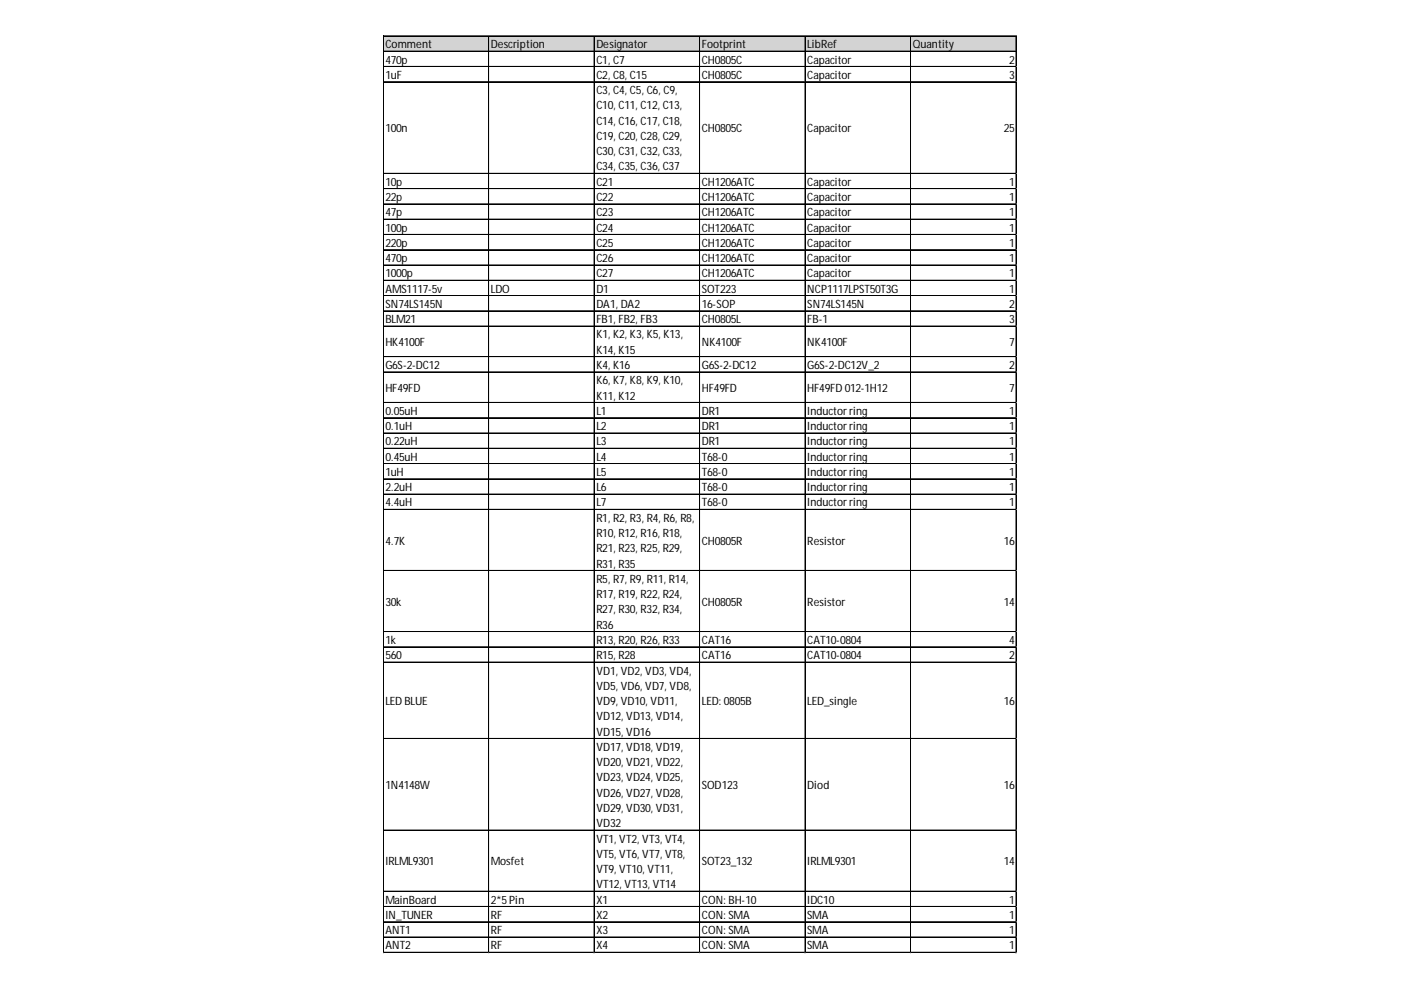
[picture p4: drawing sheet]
<svg xmlns="http://www.w3.org/2000/svg" width="297mm" height="210mm" viewBox="0 0 297 210" stroke-linecap="round" stroke-linejoin="round" font-family="sans-serif">
<defs><g id="words">
<g font-size="2.4">
<text x="81.7" y="10.2">Comment</text>
<text x="104.1" y="10.2">Description</text>
<text x="126.4" y="10.2">Designator</text>
<text x="148.8" y="10.2">Footprint</text>
<text x="171.2" y="10.2">LibRef</text>
<text x="193.5" y="10.2">Quantity</text>
<text x="81.7" y="13.5">470p</text>
<text x="81.7" y="16.7">1uF</text>
<text x="126.4" y="13.5">C1, C7</text>
<text x="126.4" y="16.7">C2, C8, C15</text>
<text x="148.8" y="13.5">CH0805C</text>
<text x="148.8" y="16.7">CH0805C</text>
<text x="171.2" y="13.5">Capacitor</text>
<text x="171.2" y="16.7">Capacitor</text>
<text x="214" y="13.5">2</text>
<text x="214" y="16.7">3</text>
<text x="126.4" y="20">C3, C4, C5, C6, C9,</text>
<text x="126.4" y="23.2">C10, C11, C12, C13,</text>
<text x="81.7" y="28.1">100n</text>
<text x="126.4" y="26.4">C14, C16, C17, C18,</text>
<text x="126.4" y="29.7">C19, C20, C28, C29,</text>
<text x="148.8" y="28.1">CH0805C</text>
<text x="171.2" y="28.1">Capacitor</text>
<text x="212.8" y="28.1">25</text>
<text x="126.4" y="32.9">C30, C31, C32, C33,</text>
<text x="81.7" y="39.4">10p</text>
<text x="126.4" y="36.1">C34, C35, C36, C37</text>
<text x="126.4" y="39.4">C21</text>
<text x="148.8" y="39.4">CH1206ATC</text>
<text x="171.2" y="39.4">Capacitor</text>
<text x="214" y="39.4">1</text>
<text x="81.7" y="42.6">22p</text>
<text x="81.7" y="45.9">47p</text>
<text x="126.4" y="42.6">C22</text>
<text x="126.4" y="45.9">C23</text>
<text x="148.8" y="42.6">CH1206ATC</text>
<text x="148.8" y="45.9">CH1206ATC</text>
<text x="171.2" y="42.6">Capacitor</text>
<text x="171.2" y="45.9">Capacitor</text>
<text x="214" y="42.6">1</text>
<text x="214" y="45.9">1</text>
<text x="81.7" y="49.1">100p</text>
<text x="81.7" y="52.3">220p</text>
<text x="126.4" y="49.1">C24</text>
<text x="126.4" y="52.3">C25</text>
<text x="148.8" y="49.1">CH1206ATC</text>
<text x="148.8" y="52.3">CH1206ATC</text>
<text x="171.2" y="49.1">Capacitor</text>
<text x="171.2" y="52.3">Capacitor</text>
<text x="214" y="49.1">1</text>
<text x="214" y="52.3">1</text>
<text x="81.7" y="55.6">470p</text>
<text x="81.7" y="58.8">1000p</text>
<text x="126.4" y="55.6">C26</text>
<text x="126.4" y="58.8">C27</text>
<text x="148.8" y="55.6">CH1206ATC</text>
<text x="148.8" y="58.8">CH1206ATC</text>
<text x="171.2" y="55.6">Capacitor</text>
<text x="171.2" y="58.8">Capacitor</text>
<text x="214" y="55.6">1</text>
<text x="214" y="58.8">1</text>
<text x="81.7" y="62.1">AMS1117-5v</text>
<text x="81.7" y="65.3">SN74LS145N</text>
<text x="104.1" y="62.1">LDO</text>
<text x="126.4" y="62.1">D1</text>
<text x="126.4" y="65.3">DA1, DA2</text>
<text x="148.8" y="62.1">SOT223</text>
<text x="148.8" y="65.3">16-SOP</text>
<text x="171.2" y="62.1">NCP1117LPST50T3G</text>
<text x="171.2" y="65.3">SN74LS145N</text>
<text x="214" y="62.1">1</text>
<text x="214" y="65.3">2</text>
<text x="81.7" y="68.5">BLM21</text>
<text x="126.4" y="68.5">FB1, FB2, FB3</text>
<text x="126.4" y="71.8">K1, K2, K3, K5, K13,</text>
<text x="148.8" y="68.5">CH0805L</text>
<text x="171.2" y="68.5">FB-1</text>
<text x="214" y="68.5">3</text>
<text x="81.7" y="73.4">HK4100F</text>
<text x="126.4" y="75">K14, K15</text>
<text x="148.8" y="73.4">NK4100F</text>
<text x="171.2" y="73.4">NK4100F</text>
<text x="214" y="73.4">7</text>
<text x="81.7" y="78.2">G6S-2-DC12</text>
<text x="81.7" y="83.1">HF49FD</text>
<text x="126.4" y="78.2">K4, K16</text>
<text x="126.4" y="81.5">K6, K7, K8, K9, K10,</text>
<text x="148.8" y="78.2">G6S-2-DC12</text>
<text x="148.8" y="83.1">HF49FD</text>
<text x="171.2" y="78.2">G6S-2-DC12V_2</text>
<text x="171.2" y="83.1">HF49FD012-1H12</text>
<text x="214" y="78.2">2</text>
<text x="214" y="83.1">7</text>
<text x="81.7" y="88">0.05uH</text>
<text x="126.4" y="84.7">K11, K12</text>
<text x="126.4" y="88">L1</text>
<text x="148.8" y="88">DR1</text>
<text x="171.2" y="88">Inductorring</text>
<text x="214" y="88">1</text>
<text x="81.7" y="91.2">0.1uH</text>
<text x="81.7" y="94.4">0.22uH</text>
<text x="126.4" y="91.2">L2</text>
<text x="126.4" y="94.4">L3</text>
<text x="148.8" y="91.2">DR1</text>
<text x="148.8" y="94.4">DR1</text>
<text x="171.2" y="91.2">Inductorring</text>
<text x="171.2" y="94.4">Inductorring</text>
<text x="214" y="91.2">1</text>
<text x="214" y="94.4">1</text>
<text x="81.7" y="97.7">0.45uH</text>
<text x="81.7" y="100.9">1uH</text>
<text x="126.4" y="97.7">L4</text>
<text x="126.4" y="100.9">L5</text>
<text x="148.8" y="97.7">T68-0</text>
<text x="148.8" y="100.9">T68-0</text>
<text x="171.2" y="97.7">Inductorring</text>
<text x="171.2" y="100.9">Inductorring</text>
<text x="214" y="97.7">1</text>
<text x="214" y="100.9">1</text>
<text x="81.7" y="104.2">2.2uH</text>
<text x="81.7" y="107.4">4.4uH</text>
<text x="126.4" y="104.2">L6</text>
<text x="126.4" y="107.4">L7</text>
<text x="148.8" y="104.2">T68-0</text>
<text x="148.8" y="107.4">T68-0</text>
<text x="171.2" y="104.2">Inductorring</text>
<text x="171.2" y="107.4">Inductorring</text>
<text x="214" y="104.2">1</text>
<text x="214" y="107.4">1</text>
<text x="126.4" y="110.6">R1, R2, R3, R4, R6, R8,</text>
<text x="126.4" y="113.9">R10, R12, R16, R18,</text>
<text x="81.7" y="115.5">4.7K</text>
<text x="126.4" y="117.1">R21, R23, R25, R29,</text>
<text x="148.8" y="115.5">CH0805R</text>
<text x="171.2" y="115.5">Resistor</text>
<text x="212.8" y="115.5">16</text>
<text x="126.4" y="120.3">R31, R35</text>
<text x="126.4" y="123.6">R5, R7, R9, R11, R14,</text>
<text x="81.7" y="128.4">30k</text>
<text x="126.4" y="126.8">R17, R19, R22, R24,</text>
<text x="126.4" y="130.1">R27, R30, R32, R34,</text>
<text x="148.8" y="128.4">CH0805R</text>
<text x="171.2" y="128.4">Resistor</text>
<text x="212.8" y="128.4">14</text>
<text x="81.7" y="136.5">1k</text>
<text x="126.4" y="133.3">R36</text>
<text x="126.4" y="136.5">R13, R20, R26, R33</text>
<text x="148.8" y="136.5">CAT16</text>
<text x="171.2" y="136.5">CAT10-0804</text>
<text x="214" y="136.5">4</text>
<text x="81.7" y="139.8">560</text>
<text x="126.4" y="139.8">R15, R28</text>
<text x="126.4" y="143">VD1, VD2, VD3, VD4,</text>
<text x="148.8" y="139.8">CAT16</text>
<text x="171.2" y="139.8">CAT10-0804</text>
<text x="214" y="139.8">2</text>
<text x="81.7" y="149.5">LEDBLUE</text>
<text x="126.4" y="146.2">VD5, VD6, VD7, VD8,</text>
<text x="126.4" y="149.5">VD9, VD10, VD11,</text>
<text x="148.8" y="149.5">LED: 0805B</text>
<text x="171.2" y="149.5">LED_single</text>
<text x="212.8" y="149.5">16</text>
<text x="126.4" y="152.7">VD12, VD13, VD14,</text>
<text x="126.4" y="156">VD15, VD16</text>
<text x="126.4" y="159.2">VD17, VD18, VD19,</text>
<text x="81.7" y="167.3">1N4148W</text>
<text x="126.4" y="162.4">VD20, VD21, VD22,</text>
<text x="126.4" y="165.7">VD23, VD24, VD25,</text>
<text x="148.8" y="167.3">SOD123</text>
<text x="171.2" y="167.3">Diod</text>
<text x="212.8" y="167.3">16</text>
<text x="126.4" y="168.9">VD26, VD27, VD28,</text>
<text x="126.4" y="172.2">VD29, VD30, VD31,</text>
<text x="126.4" y="175.4">VD32</text>
<text x="126.4" y="178.6">VT1, VT2, VT3, VT4,</text>
<text x="81.7" y="183.5">IRLML9301</text>
<text x="104.1" y="183.5">Mosfet</text>
<text x="126.4" y="181.9">VT5, VT6, VT7, VT8,</text>
<text x="126.4" y="185.1">VT9, VT10, VT11,</text>
<text x="148.8" y="183.5">SOT23_132</text>
<text x="171.2" y="183.5">IRLML9301</text>
<text x="212.8" y="183.5">14</text>
<text x="81.7" y="191.6">MainBoard</text>
<text x="104.1" y="191.6">2*5Pin</text>
<text x="126.4" y="188.3">VT12, VT13, VT14</text>
<text x="126.4" y="191.6">X1</text>
<text x="148.8" y="191.6">CON: BH-10</text>
<text x="171.2" y="191.6">IDC10</text>
<text x="214" y="191.6">1</text>
<text x="81.7" y="194.8">IN_TUNER</text>
<text x="104.1" y="194.8">RF</text>
<text x="126.4" y="194.8">X2</text>
<text x="148.8" y="194.8">CON: SMA</text>
<text x="171.2" y="194.8">SMA</text>
<text x="214" y="194.8">1</text>
<text x="81.7" y="198.1">ANT1</text>
<text x="81.7" y="201.3">ANT2</text>
<text x="104.1" y="198.1">RF</text>
<text x="104.1" y="201.3">RF</text>
<text x="126.4" y="198.1">X3</text>
<text x="126.4" y="201.3">X4</text>
<text x="148.8" y="198.1">CON: SMA</text>
<text x="148.8" y="201.3">CON: SMA</text>
<text x="171.2" y="198.1">SMA</text>
<text x="171.2" y="201.3">SMA</text>
<text x="214" y="198.1">1</text>
<text x="214" y="201.3">1</text>
</g>
</g></defs>
<path d="M81.3 7.7h134.3v3.3h-134.3z" fill="#d3d3d3"/>
<g fill="none" stroke="#000" stroke-width=".21">
<path d="M81.2 7.6v194.5M81.3 7.6v194.5M81.4 7.6h134.2M81.4 7.7h134.2M81.4 10.8h134.2M81.4 10.9h134.2M81.4 14.1h134.2M81.4 14.2h134.2M81.4 17.3h134.2M81.4 17.4h134.2M103.6 7.8v194.3M103.7 7.8v194.3"/>
<path d="M126 7.8v194.3M148.3 7.8v194.3M148.4 7.8v194.3M170.7 7.8v194.3M170.8 7.8v194.3M193 7.8v194.3M193.1 7.8v194.3M215.4 7.8v194.3M215.5 7.8v194.3M81.4 36.7h134.2M81.4 36.8h134.2M81.4 40h134.2"/>
<path d="M81.4 40.1h134.2M81.4 43.2h134.2M81.4 43.3h134.2M81.4 46.5h134.2M81.4 49.7h134.2M81.4 49.8h134.2M81.4 52.9h134.2M81.4 53h134.2M81.4 56.2h134.2M81.4 56.3h134.2M81.4 59.4h134.2M81.4 59.5h134.2"/>
<path d="M81.4 62.7h134.2M81.4 65.9h134.2M81.4 66h134.2M81.4 69.1h134.2M81.4 69.2h134.2M81.4 75.6h134.2M81.4 75.7h134.2M81.4 78.8h134.2M81.4 78.9h134.2M81.4 85.3h134.2M81.4 85.4h134.2M81.4 88.6h134.2"/>
<path d="M81.4 91.8h134.2M81.4 91.9h134.2M81.4 95h134.2M81.4 95.1h134.2M81.4 98.3h134.2M81.4 98.4h134.2M81.4 101.5h134.2M81.4 101.6h134.2M81.4 104.8h134.2M81.4 108h134.2M81.4 108.1h134.2M81.4 120.9h134.2"/>
<path d="M81.4 121h134.2M81.4 133.9h134.2M81.4 134h134.2M81.4 137.1h134.2M81.4 137.2h134.2M81.4 140.4h134.2M81.4 140.5h134.2M81.4 156.6h134.2M81.4 176h134.2M81.4 176.1h134.2M81.4 188.9h134.2M81.4 189h134.2"/>
<path d="M81.4 192.2h134.2M81.4 192.3h134.2M81.4 195.4h134.2M81.4 195.5h134.2M81.4 198.7h134.2M81.4 201.9h134.2M81.4 202h134.2"/>
</g>
<path d="M81.2 202.1h.1" fill="none" stroke="#dadcdd" stroke-width=".21"/>
<path d="M81.2 202.1h.2z" fill="#dadcdd"/>
<path d="M103.6 202.1h.1" fill="none" stroke="#dadcdd" stroke-width=".21"/>
<path d="M103.6 202.1h.2z" fill="#dadcdd"/>
<path d="M126 202.1h.1" fill="none" stroke="#dadcdd" stroke-width=".21"/>
<path d="M126 202.1h.1z" fill="#dadcdd"/>
<path d="M148.3 202.1h.1" fill="none" stroke="#dadcdd" stroke-width=".21"/>
<path d="M148.3 202.1h.2z" fill="#dadcdd"/>
<path d="M170.7 202.1h.1" fill="none" stroke="#dadcdd" stroke-width=".21"/>
<path d="M170.7 202.1h.1z" fill="#dadcdd"/>
<path d="M193 202.1h.1" fill="none" stroke="#dadcdd" stroke-width=".21"/>
<path d="M193 202.1h.2z" fill="#dadcdd"/>
<path d="M215.4 202.1h.1" fill="none" stroke="#dadcdd" stroke-width=".21"/>
<path d="M215.4 202.1h.2z" fill="#dadcdd"/>
<path d="M215.6 14.1h.1" fill="none" stroke="#dadcdd" stroke-width=".21"/>
<path d="M215.6 14.1v.1z" fill="#dadcdd"/>
<path d="M215.6 17.3h.1" fill="none" stroke="#dadcdd" stroke-width=".21"/>
<path d="M215.6 17.3v.2z" fill="#dadcdd"/>
<path d="M215.6 36.7h.1" fill="none" stroke="#dadcdd" stroke-width=".21"/>
<path d="M215.6 36.7v.2z" fill="#dadcdd"/>
<path d="M215.6 40h.1" fill="none" stroke="#dadcdd" stroke-width=".21"/>
<path d="M215.6 40v.1z" fill="#dadcdd"/>
<path d="M215.6 43.2h.1" fill="none" stroke="#dadcdd" stroke-width=".21"/>
<path d="M215.6 43.2v.2z" fill="#dadcdd"/>
<path d="M215.6 46.5h.1" fill="none" stroke="#dadcdd" stroke-width=".21"/>
<path d="M215.6 46.5v.1z" fill="#dadcdd"/>
<path d="M215.6 49.7h.1" fill="none" stroke="#dadcdd" stroke-width=".21"/>
<path d="M215.6 49.7v.2z" fill="#dadcdd"/>
<path d="M215.6 52.9h.1" fill="none" stroke="#dadcdd" stroke-width=".21"/>
<path d="M215.6 52.9v.2z" fill="#dadcdd"/>
<path d="M215.6 56.2h.1" fill="none" stroke="#dadcdd" stroke-width=".21"/>
<path d="M215.6 56.2v.1z" fill="#dadcdd"/>
<path d="M215.6 59.4h.1" fill="none" stroke="#dadcdd" stroke-width=".21"/>
<path d="M215.6 59.4v.2z" fill="#dadcdd"/>
<path d="M215.6 62.7h.1" fill="none" stroke="#dadcdd" stroke-width=".21"/>
<path d="M215.6 62.7v.1z" fill="#dadcdd"/>
<path d="M215.6 65.9h.1" fill="none" stroke="#dadcdd" stroke-width=".21"/>
<path d="M215.6 65.9v.2z" fill="#dadcdd"/>
<path d="M215.6 69.1h.1" fill="none" stroke="#dadcdd" stroke-width=".21"/>
<path d="M215.6 69.1v.2z" fill="#dadcdd"/>
<path d="M215.6 75.6h.1" fill="none" stroke="#dadcdd" stroke-width=".21"/>
<path d="M215.6 75.6v.2z" fill="#dadcdd"/>
<path d="M215.6 78.8h.1" fill="none" stroke="#dadcdd" stroke-width=".21"/>
<path d="M215.6 78.8v.2z" fill="#dadcdd"/>
<path d="M215.6 85.3h.1" fill="none" stroke="#dadcdd" stroke-width=".21"/>
<path d="M215.6 85.3v.2z" fill="#dadcdd"/>
<path d="M215.6 88.6h.1" fill="none" stroke="#dadcdd" stroke-width=".21"/>
<path d="M215.6 88.6v.1z" fill="#dadcdd"/>
<path d="M215.6 91.8h.1" fill="none" stroke="#dadcdd" stroke-width=".21"/>
<path d="M215.6 91.8v.2z" fill="#dadcdd"/>
<path d="M215.6 95h.1" fill="none" stroke="#dadcdd" stroke-width=".21"/>
<path d="M215.6 95v.2z" fill="#dadcdd"/>
<path d="M215.6 98.3h.1" fill="none" stroke="#dadcdd" stroke-width=".21"/>
<path d="M215.6 98.3v.1z" fill="#dadcdd"/>
<path d="M215.6 101.5h.1" fill="none" stroke="#dadcdd" stroke-width=".21"/>
<path d="M215.6 101.5v.2z" fill="#dadcdd"/>
<path d="M215.6 104.8h.1" fill="none" stroke="#dadcdd" stroke-width=".21"/>
<path d="M215.6 104.8v.1z" fill="#dadcdd"/>
<path d="M215.6 108h.1" fill="none" stroke="#dadcdd" stroke-width=".21"/>
<path d="M215.6 108v.2z" fill="#dadcdd"/>
<path d="M215.6 120.9h.1" fill="none" stroke="#dadcdd" stroke-width=".21"/>
<path d="M215.6 120.9v.2z" fill="#dadcdd"/>
<path d="M215.6 133.9h.1" fill="none" stroke="#dadcdd" stroke-width=".21"/>
<path d="M215.6 133.9v.2z" fill="#dadcdd"/>
<path d="M215.6 137.1h.1" fill="none" stroke="#dadcdd" stroke-width=".21"/>
<path d="M215.6 137.1v.2z" fill="#dadcdd"/>
<path d="M215.6 140.4h.1" fill="none" stroke="#dadcdd" stroke-width=".21"/>
<path d="M215.6 140.4v.1z" fill="#dadcdd"/>
<path d="M215.6 156.6h.1" fill="none" stroke="#dadcdd" stroke-width=".21"/>
<path d="M215.6 156.6v.1z" fill="#dadcdd"/>
<path d="M215.6 176h.1" fill="none" stroke="#dadcdd" stroke-width=".21"/>
<path d="M215.6 176v.2z" fill="#dadcdd"/>
<path d="M215.6 188.9h.1" fill="none" stroke="#dadcdd" stroke-width=".21"/>
<path d="M215.6 188.9v.2z" fill="#dadcdd"/>
<path d="M215.6 192.2h.1" fill="none" stroke="#dadcdd" stroke-width=".21"/>
<path d="M215.6 192.2v.1z" fill="#dadcdd"/>
<path d="M215.6 195.4h.1" fill="none" stroke="#dadcdd" stroke-width=".21"/>
<path d="M215.6 195.4v.2z" fill="#dadcdd"/>
<path d="M215.6 198.7h.1" fill="none" stroke="#dadcdd" stroke-width=".21"/>
<path d="M215.6 198.7v.1z" fill="#dadcdd"/>
<path d="M215.6 201.9h.1" fill="none" stroke="#dadcdd" stroke-width=".21"/>
<path d="M215.6 201.9v.2z" fill="#dadcdd"/>
<use href="#words"/>
</svg>
